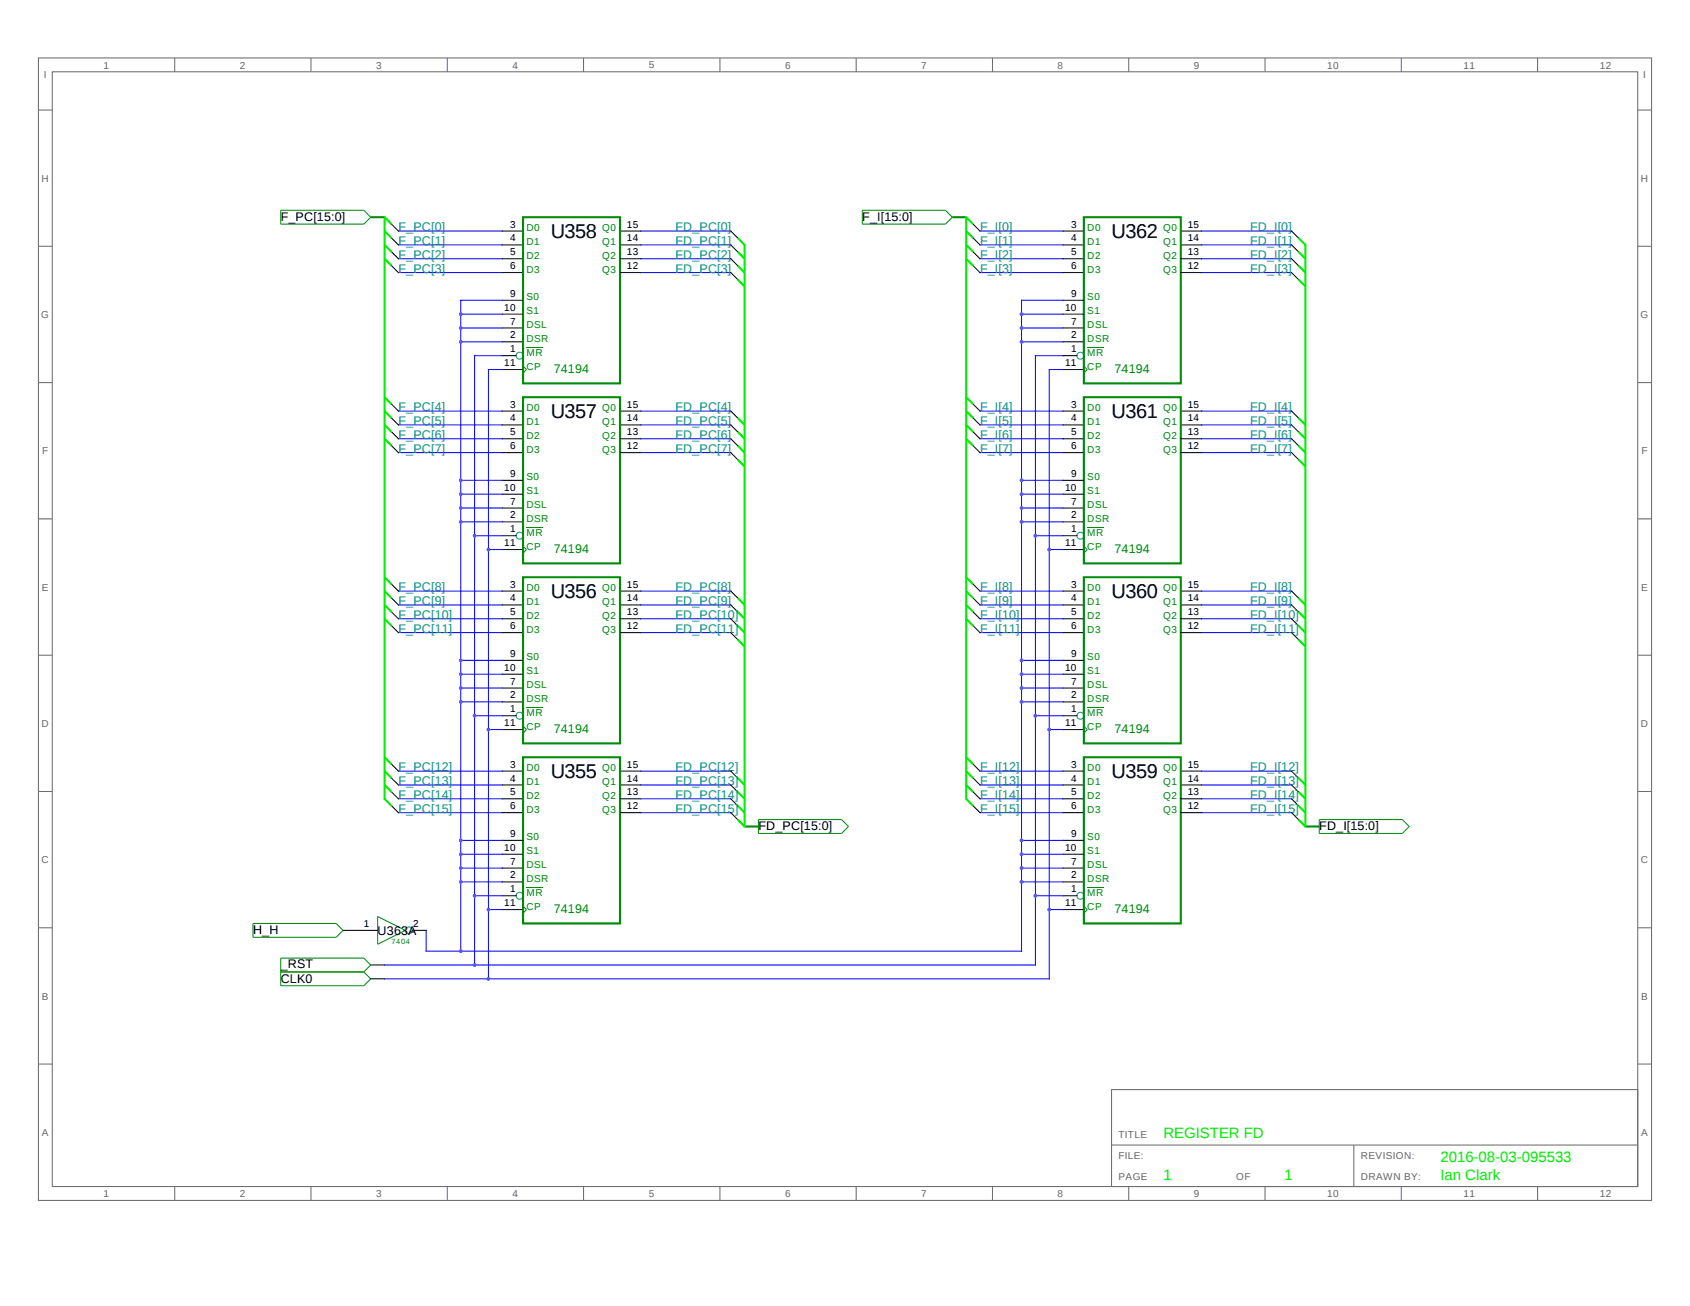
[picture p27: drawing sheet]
<svg xmlns="http://www.w3.org/2000/svg" width="279mm" height="216mm" viewBox="0 0 279 216" stroke-linecap="round" stroke-linejoin="round" font-family="sans-serif">
<defs><g id="words">
<g font-size="3.3">
<text x="91.1" y="39.3">U358</text>
<text x="183.8" y="39.3">U362</text>
<text x="91.1" y="69.1">U357</text>
<text x="183.8" y="69.1">U361</text>
<text x="91.1" y="98.9">U356</text>
<text x="183.8" y="98.9">U360</text>
<text x="91.1" y="128.6">U355</text>
<text x="183.8" y="128.6">U359</text>
</g>
<g font-size="2.5" fill="#0e0">
<text x="192.4" y="188.1">REGISTER FD</text>
<text x="192.4" y="195">1</text>
<text x="212.4" y="195">1</text>
<text x="238.1" y="192.2">2016-08-03-095533</text>
<text x="238.1" y="195">Ian Clark</text>
</g>
<g font-size="2.1">
<text x="46.4" y="36.5">F_PC[15:0]</text>
<text x="142.6" y="36.5">F_I[15:0]</text>
<text x="125.4" y="137.2">FD_PC[15:0]</text>
<text x="218.1" y="137.2">FD_I[15:0]</text>
<text x="41.8" y="154.3">H_H</text>
<text x="62.4" y="154.5">U363A</text>
<text x="46.4" y="160.1">_RST</text>
<text x="46.4" y="162.5">CLK0</text>
</g>
<g font-size="2.1" fill="#008b8b">
<text x="65.9" y="40.5">F_PC[1]</text>
<text x="65.9" y="38.2">F_PC[0]</text>
<text x="111.7" y="38.2">FD_PC[0]</text>
<text x="111.7" y="40.5">FD_PC[1]</text>
<text x="162" y="40.5">F_I[1]</text>
<text x="162" y="38.2">F_I[0]</text>
<text x="206.7" y="38.2">FD_I[0]</text>
<text x="206.7" y="40.5">FD_I[1]</text>
<text x="65.9" y="45.1">F_PC[3]</text>
<text x="65.9" y="42.8">F_PC[2]</text>
<text x="111.7" y="42.8">FD_PC[2]</text>
<text x="111.7" y="45.1">FD_PC[3]</text>
<text x="162" y="45.1">F_I[3]</text>
<text x="162" y="42.8">F_I[2]</text>
<text x="206.7" y="42.8">FD_I[2]</text>
<text x="206.7" y="45.1">FD_I[3]</text>
<text x="65.9" y="70.2">F_PC[5]</text>
<text x="65.9" y="68">F_PC[4]</text>
<text x="111.7" y="68">FD_PC[4]</text>
<text x="111.7" y="70.2">FD_PC[5]</text>
<text x="162" y="70.2">F_I[5]</text>
<text x="162" y="68">F_I[4]</text>
<text x="206.7" y="68">FD_I[4]</text>
<text x="206.7" y="70.2">FD_I[5]</text>
<text x="65.9" y="74.8">F_PC[7]</text>
<text x="65.9" y="72.5">F_PC[6]</text>
<text x="111.7" y="72.5">FD_PC[6]</text>
<text x="111.7" y="74.8">FD_PC[7]</text>
<text x="162" y="74.8">F_I[7]</text>
<text x="162" y="72.5">F_I[6]</text>
<text x="206.7" y="72.5">FD_I[6]</text>
<text x="206.7" y="74.8">FD_I[7]</text>
<text x="65.9" y="100">F_PC[9]</text>
<text x="65.9" y="97.7">F_PC[8]</text>
<text x="111.7" y="97.7">FD_PC[8]</text>
<text x="111.7" y="100">FD_PC[9]</text>
<text x="162" y="100">F_I[9]</text>
<text x="162" y="97.7">F_I[8]</text>
<text x="206.7" y="97.7">FD_I[8]</text>
<text x="206.7" y="100">FD_I[9]</text>
<text x="65.9" y="104.6">F_PC[11]</text>
<text x="65.9" y="102.3">F_PC[10]</text>
<text x="111.7" y="102.3">FD_PC[10]</text>
<text x="111.7" y="104.6">FD_PC[11]</text>
<text x="162" y="104.6">F_I[11]</text>
<text x="162" y="102.3">F_I[10]</text>
<text x="206.7" y="102.3">FD_I[10]</text>
<text x="206.7" y="104.6">FD_I[11]</text>
<text x="65.9" y="129.8">F_PC[13]</text>
<text x="65.9" y="127.5">F_PC[12]</text>
<text x="111.7" y="127.5">FD_PC[12]</text>
<text x="111.7" y="129.8">FD_PC[13]</text>
<text x="162" y="129.8">F_I[13]</text>
<text x="162" y="127.5">F_I[12]</text>
<text x="206.7" y="127.5">FD_I[12]</text>
<text x="206.7" y="129.8">FD_I[13]</text>
<text x="65.9" y="134.3">F_PC[15]</text>
<text x="65.9" y="132.1">F_PC[14]</text>
<text x="111.7" y="132.1">FD_PC[14]</text>
<text x="111.7" y="134.3">FD_PC[15]</text>
<text x="162" y="134.3">F_I[15]</text>
<text x="162" y="132.1">F_I[14]</text>
<text x="206.7" y="132.1">FD_I[14]</text>
<text x="206.7" y="134.3">FD_I[15]</text>
</g>
<g font-size="2.1" fill="#008b00">
<text x="91.5" y="61.7">74194</text>
<text x="184.3" y="61.7">74194</text>
<text x="91.5" y="91.4">74194</text>
<text x="184.3" y="91.4">74194</text>
<text x="91.5" y="121.2">74194</text>
<text x="184.3" y="121.2">74194</text>
<text x="91.5" y="150.9">74194</text>
<text x="184.3" y="150.9">74194</text>
</g>
<g font-size="1.7" fill="#666">
<text x="17.1" y="11.3">1</text>
<text x="39.7" y="11.3">2</text>
<text x="62.2" y="11.3">3</text>
<text x="84.7" y="11.3">4</text>
<text x="107.3" y="11.3">5</text>
<text x="129.8" y="11.3">6</text>
<text x="152.3" y="11.3">7</text>
<text x="174.9" y="11.3">8</text>
<text x="197.4" y="11.3">9</text>
<text x="219.4" y="11.3">10</text>
<text x="242" y="11.3">11</text>
<text x="264.5" y="11.3">12</text>
<text x="7.2" y="12.9">I</text>
<text x="271.7" y="12.9">I</text>
<text x="6.9" y="30.1">H</text>
<text x="271.3" y="30.1">H</text>
<text x="6.8" y="52.6">G</text>
<text x="271.2" y="52.6">G</text>
<text x="7" y="75.1">F</text>
<text x="271.4" y="75.1">F</text>
<text x="6.9" y="97.7">E</text>
<text x="271.3" y="97.7">E</text>
<text x="6.9" y="120.2">D</text>
<text x="271.3" y="120.2">D</text>
<text x="6.9" y="142.7">C</text>
<text x="271.3" y="142.7">C</text>
<text x="6.9" y="165.3">B</text>
<text x="271.3" y="165.3">B</text>
<text x="6.9" y="187.8">A</text>
<text x="184.9" y="191.6">FILE:</text>
<text x="184.9" y="188.1">TITLE</text>
<text x="225" y="191.6">REVISION:</text>
<text x="271.3" y="187.8">A</text>
<text x="17.1" y="197.9">1</text>
<text x="39.7" y="197.9">2</text>
<text x="62.2" y="197.9">3</text>
<text x="84.7" y="197.9">4</text>
<text x="107.3" y="197.9">5</text>
<text x="129.8" y="197.9">6</text>
<text x="152.3" y="197.9">7</text>
<text x="174.9" y="197.9">8</text>
<text x="184.9" y="195">PAGE</text>
<text x="197.4" y="197.9">9</text>
<text x="204.4" y="195">OF</text>
<text x="219.4" y="197.9">10</text>
<text x="225" y="195">DRAWN BY:</text>
<text x="242" y="197.9">11</text>
<text x="264.5" y="197.9">12</text>
</g>
<g font-size="1.7">
<text x="84.3" y="37.6">3</text>
<text x="84.3" y="39.9">4</text>
<text x="103.6" y="37.6">15</text>
<text x="103.6" y="39.9">14</text>
<text x="177.1" y="37.6">3</text>
<text x="177.1" y="39.9">4</text>
<text x="196.4" y="37.6">15</text>
<text x="196.4" y="39.9">14</text>
<text x="84.3" y="44.5">6</text>
<text x="84.3" y="42.2">5</text>
<text x="103.6" y="42.2">13</text>
<text x="103.6" y="44.5">12</text>
<text x="177.1" y="44.5">6</text>
<text x="177.1" y="42.2">5</text>
<text x="196.4" y="42.2">13</text>
<text x="196.4" y="44.5">12</text>
<text x="83.4" y="51.4">10</text>
<text x="84.3" y="53.6">7</text>
<text x="84.3" y="49.1">9</text>
<text x="176.1" y="51.4">10</text>
<text x="177.1" y="53.6">7</text>
<text x="177.1" y="49.1">9</text>
<text x="84.3" y="58.2">1</text>
<text x="84.3" y="55.9">2</text>
<text x="177.1" y="58.2">1</text>
<text x="177.1" y="55.9">2</text>
<text x="83.4" y="60.5">11</text>
<text x="176.1" y="60.5">11</text>
<text x="84.3" y="67.4">3</text>
<text x="84.3" y="72">5</text>
<text x="84.3" y="69.7">4</text>
<text x="103.6" y="67.4">15</text>
<text x="103.6" y="69.7">14</text>
<text x="103.6" y="72">13</text>
<text x="177.1" y="67.4">3</text>
<text x="177.1" y="72">5</text>
<text x="177.1" y="69.7">4</text>
<text x="196.4" y="67.4">15</text>
<text x="196.4" y="69.7">14</text>
<text x="196.4" y="72">13</text>
<text x="84.3" y="74.3">6</text>
<text x="103.6" y="74.3">12</text>
<text x="177.1" y="74.3">6</text>
<text x="196.4" y="74.3">12</text>
<text x="83.4" y="81.1">10</text>
<text x="84.3" y="83.4">7</text>
<text x="84.3" y="78.8">9</text>
<text x="176.1" y="81.1">10</text>
<text x="177.1" y="83.4">7</text>
<text x="177.1" y="78.8">9</text>
<text x="84.3" y="88">1</text>
<text x="84.3" y="85.7">2</text>
<text x="177.1" y="88">1</text>
<text x="177.1" y="85.7">2</text>
<text x="83.4" y="90.3">11</text>
<text x="176.1" y="90.3">11</text>
<text x="84.3" y="97.1">3</text>
<text x="84.3" y="101.7">5</text>
<text x="84.3" y="99.4">4</text>
<text x="103.6" y="97.1">15</text>
<text x="103.6" y="99.4">14</text>
<text x="103.6" y="101.7">13</text>
<text x="177.1" y="97.1">3</text>
<text x="177.1" y="101.7">5</text>
<text x="177.1" y="99.4">4</text>
<text x="196.4" y="97.1">15</text>
<text x="196.4" y="99.4">14</text>
<text x="196.4" y="101.7">13</text>
<text x="84.3" y="104">6</text>
<text x="103.6" y="104">12</text>
<text x="177.1" y="104">6</text>
<text x="196.4" y="104">12</text>
<text x="83.4" y="110.9">10</text>
<text x="84.3" y="113.2">7</text>
<text x="84.3" y="108.6">9</text>
<text x="176.1" y="110.9">10</text>
<text x="177.1" y="113.2">7</text>
<text x="177.1" y="108.6">9</text>
<text x="84.3" y="117.7">1</text>
<text x="84.3" y="115.5">2</text>
<text x="177.1" y="117.7">1</text>
<text x="177.1" y="115.5">2</text>
<text x="83.4" y="120">11</text>
<text x="176.1" y="120">11</text>
<text x="84.3" y="126.9">3</text>
<text x="84.3" y="131.5">5</text>
<text x="84.3" y="129.2">4</text>
<text x="103.6" y="126.9">15</text>
<text x="103.6" y="129.2">14</text>
<text x="103.6" y="131.5">13</text>
<text x="177.1" y="126.9">3</text>
<text x="177.1" y="131.5">5</text>
<text x="177.1" y="129.2">4</text>
<text x="196.4" y="126.9">15</text>
<text x="196.4" y="129.2">14</text>
<text x="196.4" y="131.5">13</text>
<text x="84.3" y="133.8">6</text>
<text x="103.6" y="133.8">12</text>
<text x="177.1" y="133.8">6</text>
<text x="196.4" y="133.8">12</text>
<text x="83.4" y="140.6">10</text>
<text x="84.3" y="142.9">7</text>
<text x="84.3" y="138.4">9</text>
<text x="176.1" y="140.6">10</text>
<text x="177.1" y="142.9">7</text>
<text x="177.1" y="138.4">9</text>
<text x="83.4" y="149.8">11</text>
<text x="84.3" y="147.5">1</text>
<text x="84.3" y="145.2">2</text>
<text x="176.1" y="149.8">11</text>
<text x="177.1" y="147.5">1</text>
<text x="177.1" y="145.2">2</text>
<text x="60.1" y="153.2">1</text>
<text x="68.3" y="153.2">2</text>
</g>
<g font-size="1.7" fill="#008b00">
<text x="87" y="38.2">D0</text>
<text x="87" y="40.5">D1</text>
<text x="99.6" y="38.2">Q0</text>
<text x="99.6" y="40.5">Q1</text>
<text x="179.8" y="38.2">D0</text>
<text x="179.8" y="40.5">D1</text>
<text x="192.3" y="38.2">Q0</text>
<text x="192.3" y="40.5">Q1</text>
<text x="87" y="45.1">D3</text>
<text x="87" y="42.8">D2</text>
<text x="99.6" y="42.8">Q2</text>
<text x="99.6" y="45.1">Q3</text>
<text x="179.8" y="45.1">D3</text>
<text x="179.8" y="42.8">D2</text>
<text x="192.3" y="42.8">Q2</text>
<text x="192.3" y="45.1">Q3</text>
<text x="87" y="51.9">S1</text>
<text x="87" y="49.6">S0</text>
<text x="179.8" y="51.9">S1</text>
<text x="179.8" y="49.6">S0</text>
<text x="87" y="58.8">MR</text>
<text x="87" y="54.2">DSL</text>
<text x="87" y="56.5">DSR</text>
<text x="179.8" y="58.8">MR</text>
<text x="179.8" y="54.2">DSL</text>
<text x="179.8" y="56.5">DSR</text>
<text x="87" y="61.1">CP</text>
<text x="179.8" y="61.1">CP</text>
<text x="87" y="68">D0</text>
<text x="87" y="70.2">D1</text>
<text x="99.6" y="68">Q0</text>
<text x="99.6" y="70.2">Q1</text>
<text x="179.8" y="68">D0</text>
<text x="179.8" y="70.2">D1</text>
<text x="192.3" y="68">Q0</text>
<text x="192.3" y="70.2">Q1</text>
<text x="87" y="74.8">D3</text>
<text x="87" y="72.5">D2</text>
<text x="99.6" y="72.5">Q2</text>
<text x="99.6" y="74.8">Q3</text>
<text x="179.8" y="74.8">D3</text>
<text x="179.8" y="72.5">D2</text>
<text x="192.3" y="72.5">Q2</text>
<text x="192.3" y="74.8">Q3</text>
<text x="87" y="84">DSL</text>
<text x="87" y="81.7">S1</text>
<text x="87" y="79.4">S0</text>
<text x="179.8" y="84">DSL</text>
<text x="179.8" y="81.7">S1</text>
<text x="179.8" y="79.4">S0</text>
<text x="87" y="88.6">MR</text>
<text x="87" y="86.3">DSR</text>
<text x="179.8" y="88.6">MR</text>
<text x="179.8" y="86.3">DSR</text>
<text x="87" y="90.8">CP</text>
<text x="179.8" y="90.8">CP</text>
<text x="87" y="97.7">D0</text>
<text x="87" y="100">D1</text>
<text x="99.6" y="97.7">Q0</text>
<text x="99.6" y="100">Q1</text>
<text x="179.8" y="97.7">D0</text>
<text x="179.8" y="100">D1</text>
<text x="192.3" y="97.7">Q0</text>
<text x="192.3" y="100">Q1</text>
<text x="87" y="104.6">D3</text>
<text x="87" y="102.3">D2</text>
<text x="99.6" y="102.3">Q2</text>
<text x="99.6" y="104.6">Q3</text>
<text x="179.8" y="104.6">D3</text>
<text x="179.8" y="102.3">D2</text>
<text x="192.3" y="102.3">Q2</text>
<text x="192.3" y="104.6">Q3</text>
<text x="87" y="113.7">DSL</text>
<text x="87" y="111.5">S1</text>
<text x="87" y="109.2">S0</text>
<text x="179.8" y="113.7">DSL</text>
<text x="179.8" y="111.5">S1</text>
<text x="179.8" y="109.2">S0</text>
<text x="87" y="118.3">MR</text>
<text x="87" y="116">DSR</text>
<text x="179.8" y="118.3">MR</text>
<text x="179.8" y="116">DSR</text>
<text x="87" y="120.6">CP</text>
<text x="179.8" y="120.6">CP</text>
<text x="87" y="127.5">D0</text>
<text x="87" y="129.8">D1</text>
<text x="99.6" y="127.5">Q0</text>
<text x="99.6" y="129.8">Q1</text>
<text x="179.8" y="127.5">D0</text>
<text x="179.8" y="129.8">D1</text>
<text x="192.3" y="127.5">Q0</text>
<text x="192.3" y="129.8">Q1</text>
<text x="87" y="134.3">D3</text>
<text x="87" y="132.1">D2</text>
<text x="99.6" y="132.1">Q2</text>
<text x="99.6" y="134.3">Q3</text>
<text x="179.8" y="134.3">D3</text>
<text x="179.8" y="132.1">D2</text>
<text x="192.3" y="132.1">Q2</text>
<text x="192.3" y="134.3">Q3</text>
<text x="87" y="143.5">DSL</text>
<text x="87" y="141.2">S1</text>
<text x="87" y="138.9">S0</text>
<text x="179.8" y="143.5">DSL</text>
<text x="179.8" y="141.2">S1</text>
<text x="179.8" y="138.9">S0</text>
<text x="87" y="148.1">MR</text>
<text x="87" y="145.8">DSR</text>
<text x="179.8" y="148.1">MR</text>
<text x="179.8" y="145.8">DSR</text>
<text x="87" y="150.4">CP</text>
<text x="179.8" y="150.4">CP</text>
</g>
<text font-size="1.2" fill="#008b00" x="64.7" y="156.1">7404</text>
</g></defs>
<g fill="none" stroke="#666" stroke-width=".17">
<path d="M6.3 9.6h266.7v188.8h-266.7zM6.3 18.2h2.3M8.6 11.9h262.2v184.3h-262.2zM28.9 9.6v2.3M51.4 9.6v2.3M74 9.6v2.3M96.5 9.6v2.3M119 9.6v2.3M141.5 9.6v2.3M164.1 9.6v2.3M186.6 9.6v2.3M209.1 9.6v2.3"/>
<path d="M231.7 9.6v2.3M254.2 9.6v2.3M270.8 18.2h2.2M6.3 40.7h2.3M270.8 40.7h2.2M6.3 63.3h2.3M270.8 63.3h2.2M6.3 85.8h2.3M270.8 85.8h2.2M6.3 108.3h2.3M270.8 108.3h2.2M6.3 130.8h2.3"/>
<path d="M270.8 130.8h2.2M6.3 153.4h2.3M270.8 153.4h2.2M6.3 175.9h2.3M270.8 175.9h2.2M28.9 196.2v2.2M51.4 196.2v2.2M74 196.2v2.2M96.5 196.2v2.2M119 196.2v2.2M141.5 196.2v2.2M164.1 196.2v2.2"/>
<path d="M183.8 180.1h87v16.1h-87zM183.8 189.3h87M186.6 196.2v2.2M209.1 196.2v2.2M223.8 189.3v6.9M231.7 196.2v2.2M254.2 196.2v2.2"/>
</g>
<g fill="none" stroke="#00f" stroke-width=".17">
<path d="M65.9 38.2h17.1M105.9 38.2h14.9M162 38.2h13.8M198.6 38.2h14.9M65.9 45.1h17.1M65.9 42.8h17.1M65.9 40.5h17.1M76.2 56.5h6.8M76.2 54.2h6.8M76.2 51.9h6.8M83 58.8h-4.5v100.7M83 49.6h-6.8v107.6"/>
<path d="M105.9 45.1h14.9M105.9 42.8h14.9M105.9 40.5h14.9M162 45.1h13.8M162 42.8h13.8M162 40.5h13.8M168.9 56.5h6.9M168.9 54.2h6.9M168.9 51.9h6.9M175.8 58.8h-4.6v100.7h-107.6M175.8 49.6h-6.9v107.6h-98.5v-3.4M198.6 45.1h14.9"/>
<path d="M198.6 42.8h14.9M198.6 40.5h14.9M65.9 74.8h17.1M65.9 72.5h17.1M65.9 70.2h17.1M65.9 68h17.1M76.2 79.4h6.8M83 61.1h-2.2v100.7M105.9 74.8h14.9M105.9 72.5h14.9M105.9 70.2h14.9M105.9 68h14.9"/>
<path d="M162 74.8h13.8M162 72.5h13.8M162 70.2h13.8M162 68h13.8M168.9 79.4h6.9M175.8 61.1h-2.3v100.7h-109.9M198.6 74.8h14.9M198.6 72.5h14.9M198.6 70.2h14.9M198.6 68h14.9M65.9 97.7h17.1M76.2 86.3h6.8"/>
<path d="M76.2 84h6.8M76.2 81.7h6.8M78.5 88.6h4.5M80.8 90.8h2.2M105.9 97.7h14.9M162 97.7h13.8M168.9 86.3h6.9M168.9 84h6.9M168.9 81.7h6.9M171.2 88.6h4.6M173.5 90.8h2.3M198.6 97.7h14.9"/>
<path d="M65.9 104.6h17.1M65.9 102.3h17.1M65.9 100h17.1M76.2 116h6.8M76.2 113.7h6.8M76.2 111.5h6.8M76.2 109.2h6.8M78.5 118.3h4.5M105.9 104.6h14.9M105.9 102.3h14.9M105.9 100h14.9M162 104.6h13.8"/>
<path d="M162 102.3h13.8M162 100h13.8M168.9 116h6.9M168.9 113.7h6.9M168.9 111.5h6.9M168.9 109.2h6.9M171.2 118.3h4.6M198.6 104.6h14.9M198.6 102.3h14.9M198.6 100h14.9M65.9 134.3h17.1M65.9 132.1h17.1"/>
<path d="M65.9 129.8h17.1M65.9 127.5h17.1M76.2 138.9h6.8M80.8 120.6h2.2M105.9 134.3h14.9M105.9 132.1h14.9M105.9 129.8h14.9M105.9 127.5h14.9M162 134.3h13.8M162 132.1h13.8M162 129.8h13.8M162 127.5h13.8"/>
<path d="M168.9 138.9h6.9M173.5 120.6h2.3M198.6 134.3h14.9M198.6 132.1h14.9M198.6 129.8h14.9M198.6 127.5h14.9M76.2 145.8h6.8M76.2 143.5h6.8M76.2 141.2h6.8M78.5 148.1h4.5M80.8 150.4h2.2M168.9 145.8h6.9"/>
<path d="M168.9 143.5h6.9M168.9 141.2h6.9M171.2 148.1h4.6M173.5 150.4h2.3"/>
</g>
<g fill="none" stroke="#000" stroke-width=".17">
<path d="M64.7 39.3l1.2 1.2M64.7 37.1l1.2 1.1M83 38.2h3.5M102.5 38.2h3.4M120.8 38.2l1.2 1.1M160.9 39.3l1.1 1.2M160.9 37.1l1.1 1.1M175.8 38.2h3.4M195.2 38.2h3.4M213.5 38.2l1.2 1.1M64.7 43.9l1.2 1.2M64.7 41.6l1.2 1.2"/>
<path d="M83 45.1h3.5M83 42.8h3.5M83 40.5h3.5M83 58.8h2.3M83 54.2h3.5M83 56.5h3.5M83 51.9h3.5M83 49.6h3.5M102.5 45.1h3.4M102.5 42.8h3.4M102.5 40.5h3.4M120.8 40.5l1.2 1.1"/>
<path d="M120.8 42.8l1.2 1.1M120.8 45.1l1.2 1.1M160.9 43.9l1.1 1.2M160.9 41.6l1.1 1.2M175.8 45.1h3.4M175.8 42.8h3.4M175.8 40.5h3.4M175.8 58.8h2.2M175.8 54.2h3.4M175.8 56.5h3.4M175.8 51.9h3.4M175.8 49.6h3.4"/>
<path d="M195.2 45.1h3.4M195.2 42.8h3.4M195.2 40.5h3.4M213.5 40.5l1.2 1.1M213.5 42.8l1.2 1.1M213.5 45.1l1.2 1.1M64.7 73.7l1.2 1.1M64.7 71.4l1.2 1.1M64.7 69.1l1.2 1.1M64.7 66.8l1.2 1.2M83 68h3.5M83 74.8h3.5"/>
<path d="M83 72.5h3.5M83 70.2h3.5M83 79.4h3.5M83 61.1h3.5M102.5 68h3.4M102.5 74.8h3.4M102.5 72.5h3.4M102.5 70.2h3.4M120.8 68l1.2 1.1M120.8 70.2l1.2 1.2M120.8 72.5l1.2 1.2M120.8 74.8l1.2 1.2"/>
<path d="M160.9 73.7l1.1 1.1M160.9 71.4l1.1 1.1M160.9 69.1l1.1 1.1M160.9 66.8l1.1 1.2M175.8 68h3.4M175.8 74.8h3.4M175.8 72.5h3.4M175.8 70.2h3.4M175.8 79.4h3.4M175.8 61.1h3.4M195.2 68h3.4M195.2 74.8h3.4"/>
<path d="M195.2 72.5h3.4M195.2 70.2h3.4M213.5 68l1.2 1.1M213.5 70.2l1.2 1.2M213.5 72.5l1.2 1.2M213.5 74.8l1.2 1.2M64.7 98.9l1.2 1.1M64.7 96.6l1.2 1.1M83 97.7h3.5M83 88.6h2.3M83 90.8h3.5M83 84h3.5"/>
<path d="M83 86.3h3.5M83 81.7h3.5M102.5 97.7h3.4M120.8 97.7l1.2 1.2M160.9 98.9l1.1 1.1M160.9 96.6l1.1 1.1M175.8 97.7h3.4M175.8 88.6h2.2M175.8 90.8h3.4M175.8 84h3.4M175.8 86.3h3.4M175.8 81.7h3.4"/>
<path d="M195.2 97.7h3.4M213.5 97.7l1.2 1.2M64.7 103.4l1.2 1.2M64.7 101.2l1.2 1.1M83 104.6h3.5M83 102.3h3.5M83 100h3.5M83 118.3h2.3M83 113.7h3.5M83 116h3.5M83 111.5h3.5M83 109.2h3.5"/>
<path d="M102.5 104.6h3.4M102.5 102.3h3.4M102.5 100h3.4M120.8 100l1.2 1.2M120.8 102.3l1.2 1.1M120.8 104.6l1.2 1.1M160.9 103.4l1.1 1.2M160.9 101.2l1.1 1.1M175.8 104.6h3.4M175.8 102.3h3.4M175.8 100h3.4M175.8 118.3h2.2"/>
<path d="M175.8 113.7h3.4M175.8 116h3.4M175.8 111.5h3.4M175.8 109.2h3.4M195.2 104.6h3.4M195.2 102.3h3.4M195.2 100h3.4M213.5 100l1.2 1.2M213.5 102.3l1.2 1.1M213.5 104.6l1.2 1.1M64.7 133.2l1.2 1.1M64.7 130.9l1.2 1.2"/>
<path d="M64.7 128.6l1.2 1.2M64.7 126.3l1.2 1.2M83 127.5h3.5M83 134.3h3.5M83 132.1h3.5M83 129.8h3.5M83 138.9h3.5M83 120.6h3.5M102.5 127.5h3.4M102.5 134.3h3.4M102.5 132.1h3.4M102.5 129.8h3.4"/>
<path d="M120.8 127.5l1.2 1.1M120.8 129.8l1.2 1.1M120.8 132.1l1.2 1.1M120.8 134.3l1.2 1.2M160.9 133.2l1.1 1.1M160.9 130.9l1.1 1.2M160.9 128.6l1.1 1.2M160.9 126.3l1.1 1.2M175.8 127.5h3.4M175.8 134.3h3.4M175.8 132.1h3.4M175.8 129.8h3.4"/>
<path d="M175.8 138.9h3.4M175.8 120.6h3.4M195.2 127.5h3.4M195.2 134.3h3.4M195.2 132.1h3.4M195.2 129.8h3.4M213.5 127.5l1.2 1.1M213.5 129.8l1.2 1.1M213.5 132.1l1.2 1.1M213.5 134.3l1.2 1.2M56.7 153.8h5.7M61.3 159.5h2.3"/>
<path d="M68.2 153.8h2.2M83 148.1h2.3M83 150.4h3.5M83 143.5h3.5M83 145.8h3.5M83 141.2h3.5M175.8 148.1h2.2M175.8 150.4h3.4M175.8 143.5h3.4M175.8 145.8h3.4M175.8 141.2h3.4M61.3 161.8h2.3"/>
</g>
<g fill="none" stroke="#0e0" stroke-width=".34">
<path d="M63.6 38.2l1.1 1.1M64.7 37.1l-1.1-1.2v96.2l1.1 1.1M122 39.3l1.1 1.2v96.1l-1.1-1.1M159.7 38.2l1.2 1.1M160.9 37.1l-1.2-1.2v96.2l1.2 1.1M214.7 39.3l1.1 1.2v96.1l-1.1-1.1M63.6 42.8l1.1 1.1M63.6 40.5l1.1 1.1M122 41.6l1.1 1.2M122 43.9l1.1 1.2M122 46.2l1.1 1.2M159.7 42.8l1.2 1.1"/>
<path d="M159.7 40.5l1.2 1.1M214.7 41.6l1.1 1.2M214.7 43.9l1.1 1.2M214.7 46.2l1.1 1.2M63.6 72.5l1.1 1.2M63.6 70.2l1.1 1.2M63.6 68l1.1 1.1M63.6 65.7l1.1 1.1M122 69.1l1.1 1.1M122 71.4l1.1 1.1M122 73.7l1.1 1.1M122 76l1.1 1.1"/>
<path d="M159.7 72.5l1.2 1.2M159.7 70.2l1.2 1.2M159.7 68l1.2 1.1M159.7 65.7l1.2 1.1M214.7 69.1l1.1 1.1M214.7 71.4l1.1 1.1M214.7 73.7l1.1 1.1M214.7 76l1.1 1.1M63.6 97.7l1.1 1.2M63.6 95.4l1.1 1.2M122 98.9l1.1 1.1M159.7 97.7l1.2 1.2"/>
<path d="M159.7 95.4l1.2 1.2M214.7 98.9l1.1 1.1M63.6 102.3l1.1 1.1M63.6 100l1.1 1.2M122 101.2l1.1 1.1M122 103.4l1.1 1.2M122 105.7l1.1 1.2M159.7 102.3l1.2 1.1M159.7 100l1.2 1.2M214.7 101.2l1.1 1.1M214.7 103.4l1.1 1.2M214.7 105.7l1.1 1.2"/>
<path d="M63.6 129.8l1.1 1.1M63.6 127.5l1.1 1.1M63.6 125.2l1.1 1.1M122 128.6l1.1 1.2M122 130.9l1.1 1.2M122 133.2l1.1 1.1M159.7 129.8l1.2 1.1M159.7 127.5l1.2 1.1M159.7 125.2l1.2 1.1M214.7 128.6l1.1 1.2M214.7 130.9l1.1 1.2M214.7 133.2l1.1 1.1"/>
</g>
<g fill="none" stroke="#008b00" stroke-width=".17">
<path d="M46.4 34.8h13.7l1.2 1.1-1.2 1.2h-13.7zM142.6 34.8h13.7l1.1 1.1-1.1 1.2h-13.7zM87 57.4h2.8M179.8 57.4h2.7M86.5 60.5l.5 .6-.5 .6M179.2 60.5l.6 .6-.6 .6M86.5 90.3l.5 .5-.5 .6M87 87.1h2.8M179.2 90.3l.6 .5-.6 .6M179.8 87.1h2.7M87 116.9h2.8M179.8 116.9h2.7"/>
<path d="M86.5 120l.5 .6-.5 .6M125.4 135.5h13.7l1.2 1.1-1.2 1.2h-13.7zM179.2 120l.6 .6-.6 .6M218.1 135.5h13.7l1.2 1.1-1.2 1.2h-13.7zM41.8 152.7h13.8l1.1 1.1-1.1 1.1h-13.8zM46.4 158.4h13.7l1.2 1.1-1.2 1.2 1.2 1.1-1.2 1.2h-13.7zM62.4 151.5l4.6 2.3-4.6 2.3zM86.5 149.8l.5 .6-.5 .5M87 146.7h2.8M179.2 149.8l.6 .6-.6 .5M179.8 146.7h2.7M46.4 160.7h13.7"/>
</g>
<path d="M61.3 35.9h2.3M86.5 35.9h16v27.5h-16zM157.4 35.9h2.3M179.2 35.9h16v27.5h-16zM86.5 65.7h16v27.4h-16zM179.2 65.7h16v27.4h-16zM86.5 95.4h16v27.5h-16zM179.2 95.4h16v27.5h-16zM86.5 125.2h16v27.5h-16zM123.1 136.6h2.3M179.2 125.2h16v27.5h-16zM215.8 136.6h2.3" fill="none" stroke="#008b00" stroke-width=".34"/>
<g fill="none" stroke="#008b8b" stroke-width=".17">
<circle cx="85.9" cy="58.8" r=".58"/>
<circle cx="178.6" cy="58.8" r=".58"/>
<circle cx="85.9" cy="88.6" r=".58"/>
<circle cx="178.6" cy="88.6" r=".58"/>
<circle cx="85.9" cy="118.3" r=".58"/>
<circle cx="178.6" cy="118.3" r=".58"/>
<circle cx="67.6" cy="153.8" r=".58"/>
<circle cx="85.9" cy="148.1" r=".58"/>
<circle cx="178.6" cy="148.1" r=".58"/>
</g>
<g fill="#a020f0">
<path d="M80.6 161.6h.3l.1 .2-.1 .2h-.3l-.1-.2z"/>
<path d="M80.6 150.2h.3l.1 .2-.1 .2h-.3l-.1-.2z"/>
<path d="M80.6 120.4h.3l.1 .2-.1 .2h-.3l-.1-.2z"/>
<path d="M80.6 90.6h.3l.1 .2-.1 .3h-.3l-.1-.3z"/>
<path d="M78.3 147.9h.4v.2v.2h-.4l-.1-.2z"/>
<path d="M78.3 118.1h.4v.2v.2h-.4l-.1-.2z"/>
<path d="M78.3 88.3h.4v.3v.2h-.4l-.1-.2z"/>
<path d="M78.3 159.3h.4v.2v.2h-.4l-.1-.2z"/>
<path d="M76 157h.4l.1 .2-.1 .3h-.4l-.1-.3z"/>
<path d="M76 145.6h.4l.1 .2-.1 .2h-.4l-.1-.2z"/>
<path d="M76 143.3h.4l.1 .2-.1 .2h-.4l-.1-.2z"/>
<path d="M76 141h.4l.1 .2-.1 .2h-.4l-.1-.2z"/>
<path d="M76 138.7h.4l.1 .2-.1 .2h-.4l-.1-.2z"/>
<path d="M76 115.8h.4l.1 .2-.1 .2h-.4l-.1-.2z"/>
<path d="M76 113.5h.4l.1 .2-.1 .3h-.4l-.1-.3z"/>
<path d="M76 111.2h.4l.1 .3-.1 .2h-.4l-.1-.2z"/>
<path d="M76 108.9h.4l.1 .3-.1 .2h-.4l-.1-.2z"/>
<path d="M76 86.1h.4l.1 .2-.1 .2h-.4l-.1-.2z"/>
<path d="M76 83.8h.4l.1 .2-.1 .2h-.4l-.1-.2z"/>
<path d="M76 81.5h.4l.1 .2-.1 .2h-.4l-.1-.2z"/>
<path d="M76 79.2h.4l.1 .2-.1 .2h-.4l-.1-.2z"/>
<path d="M76 56.3h.4l.1 .2-.1 .2h-.4l-.1-.2z"/>
<path d="M76 54h.4l.1 .2-.1 .2h-.4l-.1-.2z"/>
<path d="M76 51.7h.4l.1 .2-.1 .2h-.4l-.1-.2z"/>
<path d="M173.3 150.2h.4l.1 .2-.1 .2h-.4l-.1-.2z"/>
<path d="M173.3 120.4h.4l.1 .2-.1 .2h-.4l-.1-.2z"/>
<path d="M173.3 90.6h.4l.1 .2-.1 .3h-.4l-.1-.3z"/>
<path d="M171 147.9h.4l.1 .2-.1 .2h-.4l-.1-.2z"/>
<path d="M171 118.1h.4l.1 .2-.1 .2h-.4l-.1-.2z"/>
<path d="M171 88.3h.4l.1 .3-.1 .2h-.4l-.1-.2z"/>
<path d="M168.7 145.6h.4l.1 .2-.1 .2h-.4l-.1-.2z"/>
<path d="M168.7 143.3h.4l.1 .2-.1 .2h-.4l-.1-.2z"/>
<path d="M168.7 141h.4l.1 .2-.1 .2h-.4l-.1-.2z"/>
<path d="M168.7 138.7h.4l.1 .2-.1 .2h-.4l-.1-.2z"/>
<path d="M168.7 115.8h.4l.1 .2-.1 .2h-.4l-.1-.2z"/>
<path d="M168.7 113.5h.4l.1 .2-.1 .3h-.4l-.1-.3z"/>
<path d="M168.7 111.2h.4l.1 .3-.1 .2h-.4l-.1-.2z"/>
<path d="M168.7 108.9h.4l.1 .3-.1 .2h-.4l-.1-.2z"/>
<path d="M168.7 86.1h.4l.1 .2-.1 .2h-.4l-.1-.2z"/>
<path d="M168.7 83.8h.4l.1 .2-.1 .2h-.4l-.1-.2z"/>
<path d="M168.7 81.5h.4l.1 .2-.1 .2h-.4l-.1-.2z"/>
<path d="M168.7 79.2h.4l.1 .2-.1 .2h-.4l-.1-.2z"/>
<path d="M168.7 56.3h.4l.1 .2-.1 .2h-.4l-.1-.2z"/>
<path d="M168.7 54h.4l.1 .2-.1 .2h-.4l-.1-.2z"/>
<path d="M168.7 51.7h.4l.1 .2-.1 .2h-.4l-.1-.2z"/>
</g>
<use href="#words"/>
</svg>
